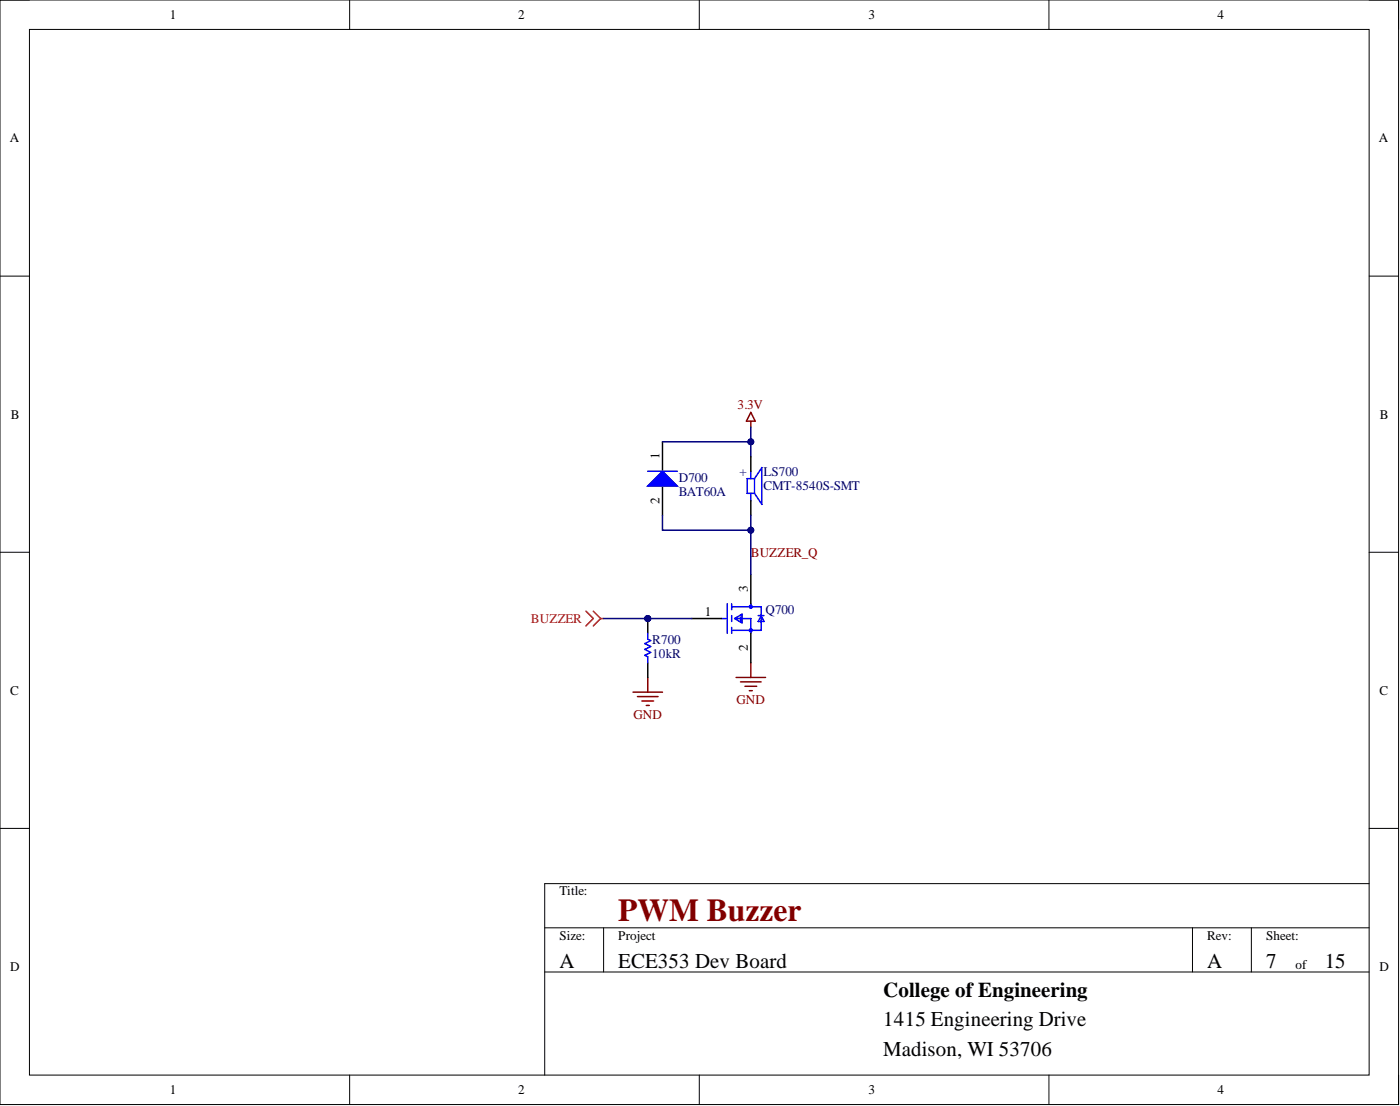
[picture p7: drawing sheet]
<svg xmlns="http://www.w3.org/2000/svg" width="241mm" height="190mm" viewBox="0 0 241 190" stroke-linecap="round" stroke-linejoin="round" font-family="sans-serif">
<defs><g id="words">
<text font-size="5.5" fill="#800000" x="106.6" y="158.6">PWM Buzzer</text>
<g font-size="3.6">
<text x="96.4" y="166.7">A</text>
<text x="106.6" y="166.7">ECE353 Dev Board</text>
<text x="208.1" y="166.7">A</text>
<text x="218.2" y="166.7">7</text>
<text x="228.4" y="166.7">15</text>
<text x="152.2" y="171.7">College of Engineering</text>
<text x="152.2" y="176.8">1415 Engineering Drive</text>
<text x="152.2" y="181.9">Madison, WI 53706</text>
</g>
<g font-size="2.3">
<text x="29.3" y="3.3">1</text>
<text x="89.3" y="3.3">2</text>
<text x="149.7" y="3.3">3</text>
<text x="209.8" y="3.3">4</text>
<text x="1.7" y="24.5">A</text>
<text x="237.7" y="24.5">A</text>
<text x="1.9" y="72.1">B</text>
<text x="237.8" y="72.1">B</text>
<text x="113.7" y="79.1" transform="rotate(-90 113.7 79.1)">1</text>
<text x="113.7" y="86.8" transform="rotate(-90 113.7 86.8)">2</text>
<text x="128.9" y="102" transform="rotate(-90 128.9 102)">3</text>
<text x="121.5" y="106">1</text>
<text x="128.9" y="112.1" transform="rotate(-90 128.9 112.1)">2</text>
<text x="1.8" y="119.6">C</text>
<text x="237.8" y="119.6">C</text>
<text x="96.4" y="154.2">Title:</text>
<text x="96.4" y="161.8">Size:</text>
<text x="106.6" y="161.8">Project</text>
<text x="208.1" y="161.8">Rev:</text>
<text x="218.2" y="161.8">Sheet:</text>
<text x="1.8" y="167.3">D</text>
<text x="223.3" y="166.9">of</text>
<text x="237.8" y="167.3">D</text>
<text x="29.3" y="188.5">1</text>
<text x="89.3" y="188.5">2</text>
<text x="149.7" y="188.5">3</text>
<text x="209.8" y="188.5">4</text>
</g>
<g font-size="2.3" fill="#800000">
<text x="127.1" y="70.5">3.3V</text>
<text x="129.4" y="95.9">BUZZER_Q</text>
<text x="109.2" y="123.8">GND</text>
<text x="127" y="121.3">GND</text>
</g>
<g font-size="2.3" fill="#000080">
<text x="117" y="82.9">D700</text>
<text x="127.5" y="81.9">+</text>
<text x="131.6" y="81.9">LS700</text>
<text x="117" y="85.5">BAT60A</text>
<text x="131.6" y="84.5">CMT-8540S-SMT</text>
<text x="131.9" y="105.8">Q700</text>
<text x="112.4" y="113.4">10kR</text>
<text x="112.4" y="110.9">R700</text>
</g>
<text font-size="2.3" fill="#f00" x="91.5" y="107.3">BUZZER</text>
</g></defs>
<g fill="none" stroke="#000" stroke-width=".17">
<path d="M0 0h241.1v190.2h-241.1zM0 0h5.1M60.3 0v5.1M120.5 0v5.1M180.8 0v5.1M236 0h5.1v5.1M5.1 5.1h230.9v180.1h-230.9zM0 47.6h5.1M236 47.6h5.1M0 95.1h5.1M236 95.1h5.1M0 142.7h5.1"/>
<path d="M93.9 159.8h142.1M104 159.8v7.6M205.5 159.8v7.6M215.7 159.8v7.6M236 142.7h5.1M236 152.2h-142.1v33M93.9 167.4h142.1M60.3 185.2v5M120.5 185.2v5M180.8 185.2v5M241.1 185.2v5"/>
</g>
<path d="M109.1 119.2h5.1M109.9 120h3.5M111.6 116.7v2.5M126.9 116.7h5M127.6 117.4h3.6M128.4 118.2h2M129.2 119h.5M129.4 114.1v2.6M110.6 120.7h2.1M111.4 121.5h.5" fill="none" stroke="#800000" stroke-width=".26"/>
<circle cx="111.6" cy="106.5" r=".51" fill="#000080"/>
<circle cx="111.6" cy="106.5" r=".51" fill="none" stroke="#000080" stroke-width=".17"/>
<path d="M111.6 106.5v2.6M111.6 114.1v2.6" fill="none" stroke="#000" stroke-width=".26"/>
<circle cx="111.6" cy="106.5" r=".51" fill="#000080"/>
<circle cx="111.6" cy="106.5" r=".51" fill="none" stroke="#000080" stroke-width=".17"/>
<g fill="none" stroke="#00f" stroke-width=".26">
<path d="M111.6 109.1v1l.6 .2-1.1 .6 1.1 .5-1.1 .5 1.1 .5-1.1 .5 .5 .2v1M124.3 106.5h1M125.3 104v5.1M126.1 104v1M126.1 106v1M126.1 108.1v1M126.1 104.5h5.1v4.1h-5.1M126.6 106.5l1.3-.7v1.5zM126.9 106.5h2.5v2.6M127.6 106.3v.7M129.4 104v.5M130.7 106h1"/>
<path d="M131.2 106l.5 1h-1z"/>
<circle cx="129.4" cy="108.6" r=".25"/>
<circle cx="129.4" cy="104.5" r=".25"/>
</g>
<path d="M114.2 76.1v5.1M114.2 83.7v5.1M129.4 98.9v5.1M119.3 106.5h5M129.4 109.1v5" fill="none" stroke="#000" stroke-width=".26"/>
<path d="M111.6 83.7l2.6-2.5 2.5 2.5z" fill="#00f"/>
<path d="M111.6 83.7l2.6-2.5 2.5 2.5zM111.6 81.2h5.1" fill="none" stroke="#00f" stroke-width=".26"/>
<path d="M129.4 71l.8 1.5h-1.6zM129.4 72.5v1.1" fill="none" stroke="#800000" stroke-width=".26"/>
<path d="M101 105.3l1.3 1.2-1.3 1.3M102.3 105.3l1.2 1.2M103.5 106.5l-1.2 1.3M103.5 106.5h.5" fill="none" stroke="#f00" stroke-width=".26"/>
<path d="M104 106.5h15.3" fill="none" stroke="#000080" stroke-width=".26"/>
<circle cx="111.6" cy="106.5" r=".51" fill="#000080"/>
<circle cx="111.6" cy="106.5" r=".51" fill="none" stroke="#000080" stroke-width=".17"/>
<path d="M114.2 76.1h15.2" fill="none" stroke="#000080" stroke-width=".26"/>
<circle cx="129.4" cy="76.1" r=".51" fill="#000080"/>
<circle cx="129.4" cy="76.1" r=".51" fill="none" stroke="#000080" stroke-width=".17"/>
<path d="M114.2 88.8v2.5h15.2" fill="none" stroke="#000080" stroke-width=".26"/>
<circle cx="129.4" cy="91.3" r=".51" fill="#000080"/>
<circle cx="129.4" cy="91.3" r=".51" fill="none" stroke="#000080" stroke-width=".17"/>
<path d="M129.4 73.6v5" fill="none" stroke="#000080" stroke-width=".26"/>
<circle cx="129.4" cy="76.1" r=".51" fill="#000080"/>
<circle cx="129.4" cy="76.1" r=".51" fill="none" stroke="#000080" stroke-width=".17"/>
<path d="M129.4 81.2v1.2M129.4 85v1.2M130 82.4h-1.2v2.6h1.2M130 82.4v2.6M130 82.4l1.3-1.9v6.4l-1.3-1.9" fill="none" stroke="#00f" stroke-width=".26"/>
<path d="M129.4 78.6v2.6M129.4 86.2v2.6" fill="none" stroke="#000" stroke-width=".26"/>
<path d="M129.4 88.8v10.1" fill="none" stroke="#000080" stroke-width=".26"/>
<circle cx="129.4" cy="91.3" r=".51" fill="#000080"/>
<circle cx="129.4" cy="91.3" r=".51" fill="none" stroke="#000080" stroke-width=".17"/>
<use href="#words"/>
</svg>
